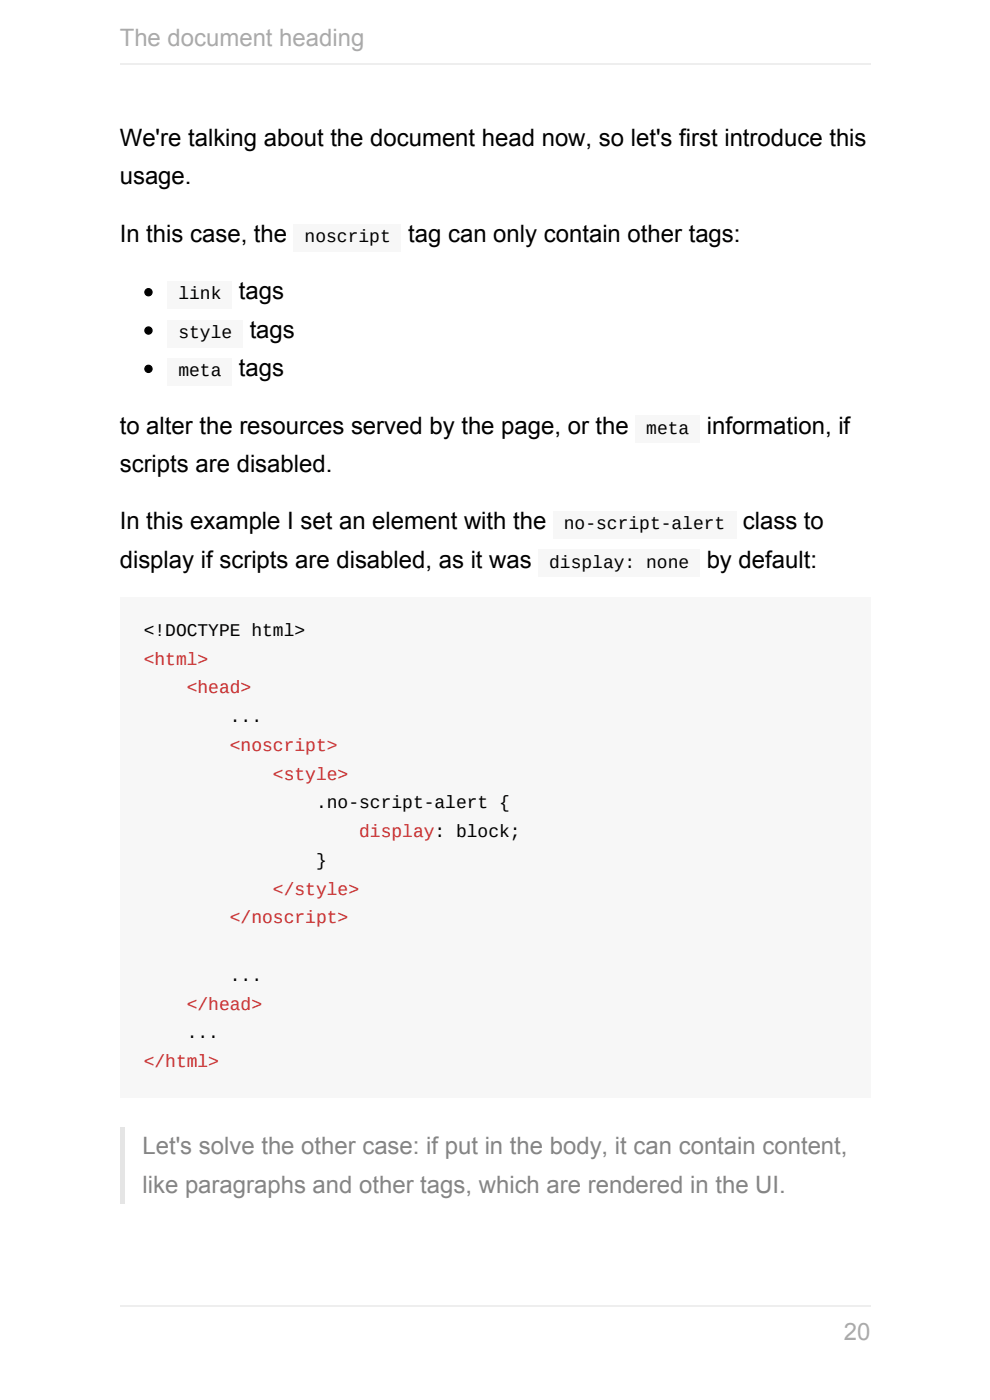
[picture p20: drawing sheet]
<svg xmlns="http://www.w3.org/2000/svg" width="210mm" height="297mm" viewBox="0 0 210 297" stroke-linecap="round" stroke-linejoin="round" font-family="sans-serif">
<defs><g id="words">
<g font-size="5.1" fill="#aaa">
<text x="25.4" y="9.7">The document heading</text>
<text x="179" y="284.3">20</text>
</g>
<g font-size="5.1">
<text x="25.4" y="31">We're talking about the document head now, so let's first introduce this</text>
<text x="25.4" y="39.1">usage.</text>
<text x="25.4" y="51.3">In this case, the</text>
<text x="86.6" y="51.3">tag can only contain other tags:</text>
<text x="50.7" y="63.5">tags</text>
<text x="53" y="71.6">tags</text>
<text x="50.7" y="79.8">tags</text>
<text x="25.4" y="92">to alter the resources served by the page, or the</text>
<text x="149.9" y="92">information, if</text>
<text x="25.4" y="100.1">scripts are disabled.</text>
<text x="25.4" y="112.3">In this example I set an element with the</text>
<text x="157.6" y="112.3">class to</text>
<text x="25.4" y="120.4">display if scripts are disabled, as it was</text>
<text x="149.9" y="120.4">by default:</text>
</g>
<g font-size="5.1" fill="#858585">
<text x="30.2" y="244.9">Let's solve the other case: if put in the body, it can contain content,</text>
<text x="30.2" y="253">like paragraphs and other tags, which are rendered in the UI.</text>
</g>
<g font-size="3.8">
<text x="64.6" y="51.3">noscript</text>
<text x="37.8" y="63.5">link</text>
<text x="37.8" y="71.6">style</text>
<text x="37.8" y="79.8">meta</text>
<text x="137.1" y="92">meta</text>
<text x="119.6" y="112.3">no-script-alert</text>
<text x="116.5" y="120.4">display: none</text>
<text x="30.5" y="134.9">&lt;!DOCTYPE html&gt;</text>
<text x="48.8" y="153.2">...</text>
<text x="67" y="171.5">.no-script-alert {</text>
<text x="67" y="183.7">}</text>
<text x="48.8" y="208.1">...</text>
<text x="39.6" y="220.3">...</text>
</g>
<g font-size="3.8" fill="#c82829">
<text x="30.5" y="141">&lt;html&gt;</text>
<text x="39.6" y="147.1">&lt;head&gt;</text>
<text x="48.8" y="159.3">&lt;noscript&gt;</text>
<text x="57.9" y="165.4">&lt;style&gt;</text>
<text x="76.2" y="177.6">display: block;</text>
<text x="57.9" y="189.8">&lt;/style&gt;</text>
<text x="48.8" y="195.9">&lt;/noscript&gt;</text>
<text x="39.6" y="214.2">&lt;/head&gt;</text>
<text x="30.5" y="226.4">&lt;/html&gt;</text>
</g>
</g></defs>
<path d="M25.4 126.8h159.2v106.2h-159.2z" fill="#f7f7f7"/>
<path d="M25.4 239.1h1v16.2h-1z" fill="#e5e5e5"/>
<path d="M62.2 47.5h22.9v5.9h-22.9z" fill="#f7f7f7"/>
<circle cx="31.5" cy="62" r=".76" fill="#000" stroke="#000" stroke-width=".25"/>
<path d="M35.6 59.7h13.7v5.8h-13.7z" fill="#f7f7f7"/>
<circle cx="31.5" cy="70.1" r=".76" fill="#000" stroke="#000" stroke-width=".25"/>
<path d="M35.6 67.8h16v5.9h-16z" fill="#f7f7f7"/>
<circle cx="31.5" cy="78.3" r=".76" fill="#000" stroke="#000" stroke-width=".25"/>
<g fill="#f7f7f7">
<path d="M35.6 76h13.7v5.8h-13.7z"/>
<path d="M134.8 88.2h13.7v5.8h-13.7z"/>
<path d="M117.3 108.5h38.9v5.8h-38.9z"/>
<path d="M114.3 116.6h34.2v5.9h-34.2z"/>
<path d="M30.5 131.9h34.3v4.3h-34.3z"/>
<path d="M30.5 138h13.7v4.3h-13.7z"/>
<path d="M30.5 144.1h22.8v4.3h-22.8z"/>
<path d="M30.5 150.2h25.1v4.3h-25.1z"/>
<path d="M30.5 156.2h41.1v4.4h-41.1z"/>
<path d="M30.5 162.3h43.4v4.4h-43.4z"/>
<path d="M30.5 168.4h77.7v4.4h-77.7z"/>
<path d="M30.5 174.5h80v4.4h-80z"/>
<path d="M30.5 180.6h38.8v4.4h-38.8z"/>
<path d="M30.5 186.7h45.7v4.4h-45.7z"/>
<path d="M30.5 192.8h43.4v4.4h-43.4z"/>
<path d="M30.5 205h25.1v4.3h-25.1z"/>
<path d="M30.5 211.1h25.1v4.3h-25.1z"/>
<path d="M30.5 217.2h16v4.3h-16z"/>
<path d="M30.5 223.3h16v4.3h-16z"/>
</g>
<path d="M25.4 13.6h159.2M25.4 277.1h159.2" fill="none" stroke="#eee" stroke-width=".25"/>
<use href="#words"/>
</svg>
